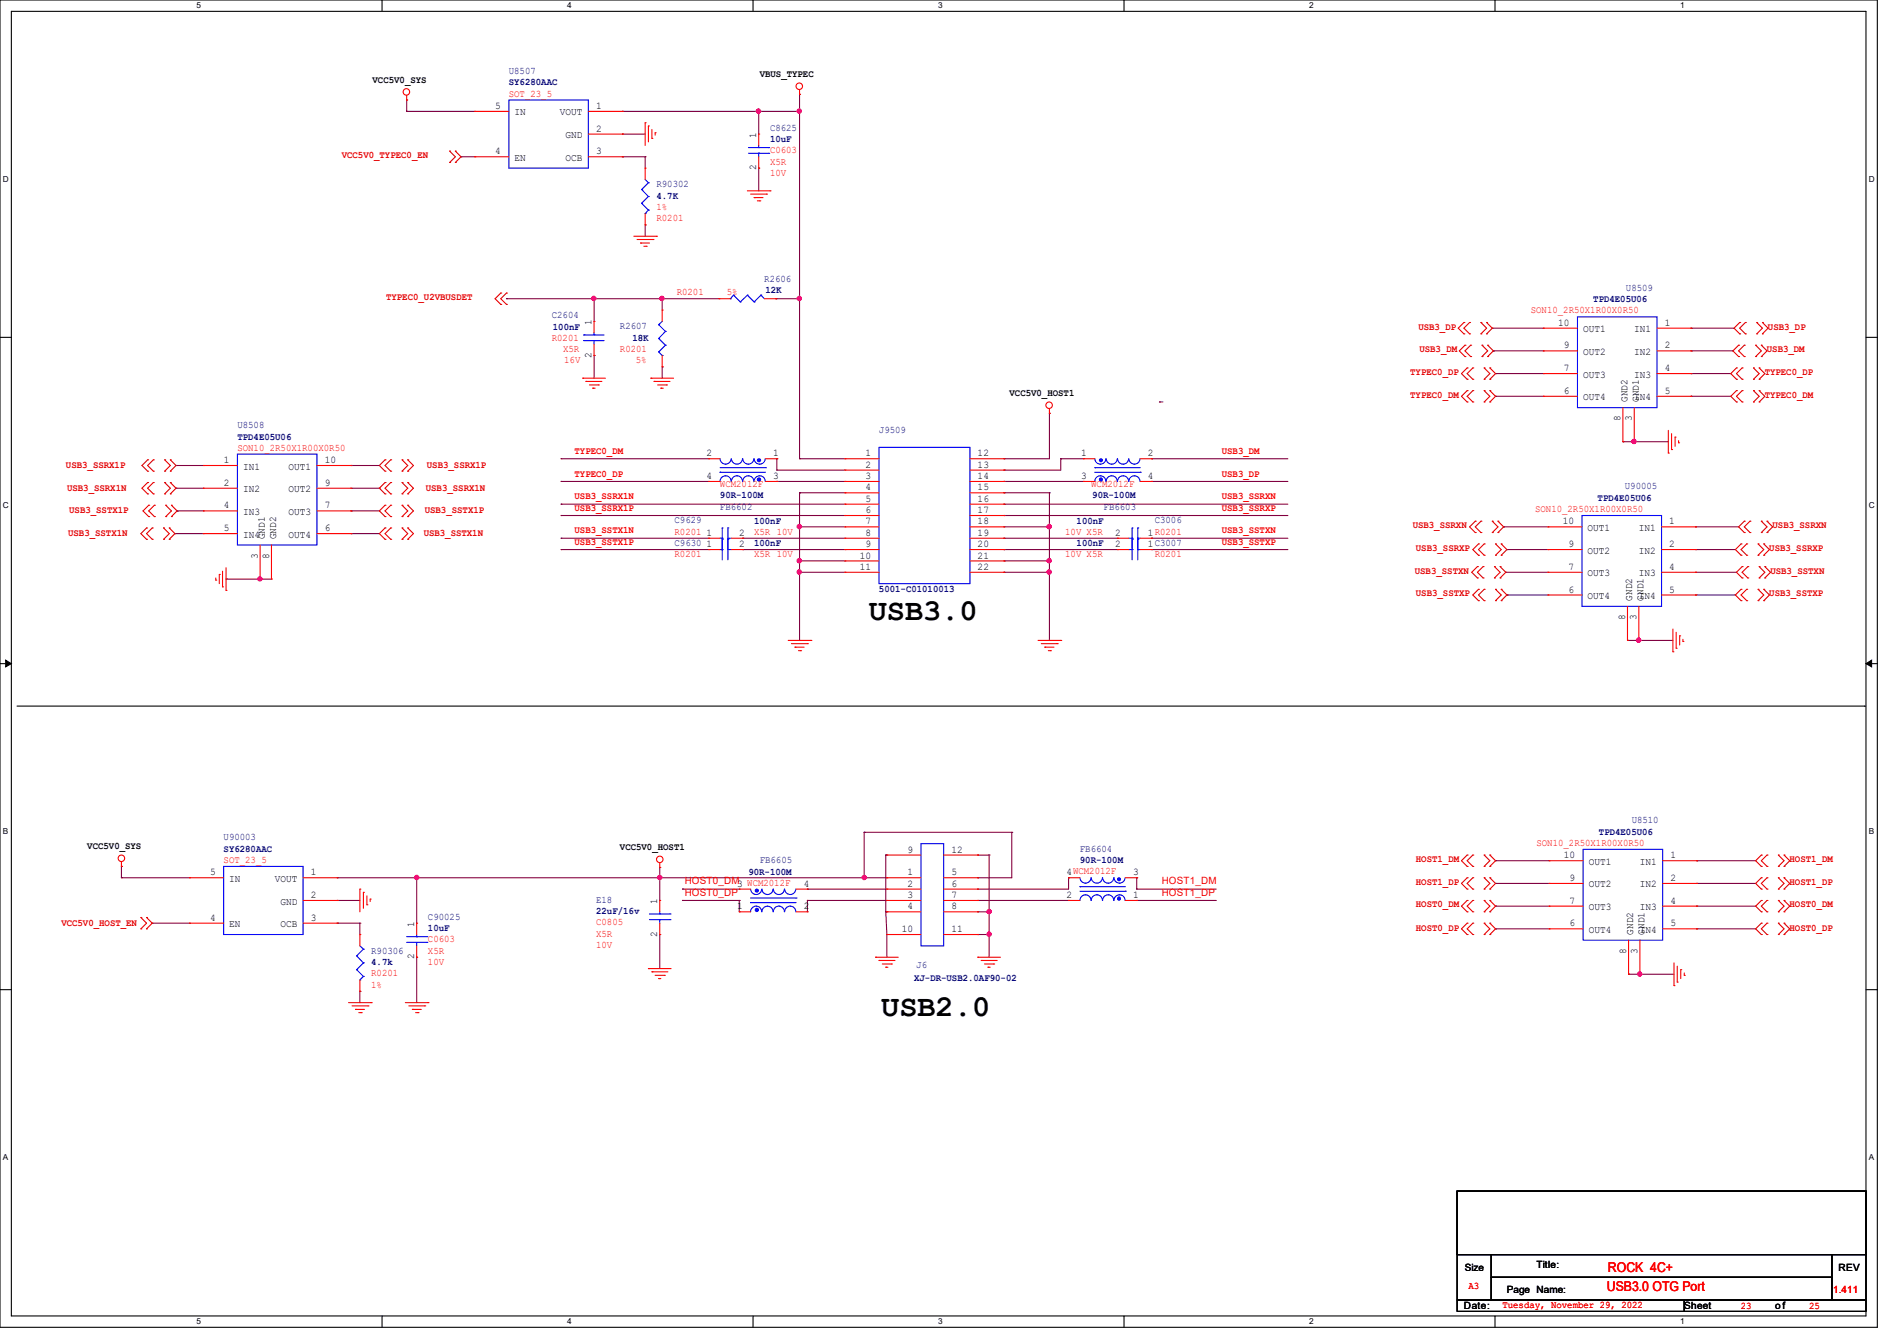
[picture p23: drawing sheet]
<svg xmlns="http://www.w3.org/2000/svg" width="297mm" height="210mm" viewBox="0 0 297 210" stroke-linecap="round" stroke-linejoin="round" font-family="sans-serif">
<defs><g id="words">
<g font-size="4.7">
<text x="136" y="97.1">USB3.0</text>
<text x="138" y="159.2">USB2.0</text>
</g>
<g font-size="2.1" fill="#f00">
<text x="251.6" y="202.1">USB3.0 OTG Port</text>
<text x="251.7" y="199.1">ROCK 4C+</text>
</g>
<g font-size="1.6" fill="#000080">
<text x="79.7" y="11.6">U8507</text>
<text x="79.7" y="13.4">SY6280AAC</text>
<text x="120.6" y="20.4">C8625</text>
<text x="120.6" y="22.3">10uF</text>
<text x="102.8" y="29.3">R90302</text>
<text x="102.8" y="31.2">4.7K</text>
<text x="119.7" y="44.2">R2606</text>
<text x="119.8" y="45.9">12K</text>
<text x="249.4" y="47.3">TPD4E05U06</text>
<text x="254.6" y="45.5">U8509</text>
<text x="86.4" y="49.8">C2604</text>
<text x="86.6" y="51.6">100nF</text>
<text x="97.1" y="51.6">R2607</text>
<text x="99" y="53.4">18K</text>
<text x="37.2" y="67">U8508</text>
<text x="37.2" y="68.8">TPD4E05U06</text>
<text x="137.6" y="67.7">J9509</text>
<text x="254.4" y="76.6">U90005</text>
<text x="105.6" y="82">C9629</text>
<text x="112.7" y="79.8">FB6602</text>
<text x="112.7" y="78.1">90R-100M</text>
<text x="118.1" y="82">100nF</text>
<text x="168.6" y="82">100nF</text>
<text x="171" y="78.1">90R-100M</text>
<text x="172.8" y="79.8">FB6603</text>
<text x="180.8" y="82">C3006</text>
<text x="250.1" y="78.4">TPD4E05U06</text>
<text x="105.6" y="85.5">C9630</text>
<text x="118.1" y="85.6">100nF</text>
<text x="168.6" y="85.6">100nF</text>
<text x="137.6" y="92.7">5001-C01010013</text>
<text x="35" y="131.6">U90003</text>
<text x="250.3" y="130.7">TPD4E05U06</text>
<text x="255.5" y="128.9">U8510</text>
<text x="35" y="133.4">SY6280AAC</text>
<text x="117.2" y="136.9">90R-100M</text>
<text x="118.9" y="135.1">FB6605</text>
<text x="169.1" y="133.4">FB6604</text>
<text x="169.1" y="135.2">90R-100M</text>
<text x="93.3" y="141.4">E18</text>
<text x="93.3" y="143.2">22uF/16v</text>
<text x="58.1" y="149.4">R90306</text>
<text x="67" y="144">C90025</text>
<text x="67" y="145.8">10uF</text>
<text x="58.1" y="151.2">4.7k</text>
<text x="143.1" y="153.6">XJ-DR-USB2.0AF90-02</text>
<text x="143.5" y="151.6">J6</text>
</g>
<g font-size="1.6">
<text x="58.3" y="13">VCC5V0_SYS</text>
<text x="77.5" y="17.1">5</text>
<text x="93.3" y="17.1">1</text>
<text x="118.9" y="12.1">VBUS_TYPEC</text>
<text x="80.6" y="18.1">IN</text>
<text x="87.7" y="18.1">VOUT</text>
<text x="88.6" y="21.6">GND</text>
<text x="93.3" y="20.6">2</text>
<text x="118.4" y="21.6" transform="rotate(-90 118.4 21.6)">1</text>
<text x="77.5" y="24.2">4</text>
<text x="80.6" y="25.2">EN</text>
<text x="88.6" y="25.2">OCB</text>
<text x="93.3" y="24.2">3</text>
<text x="118.4" y="26.7" transform="rotate(-90 118.4 26.7)">2</text>
<text x="92.6" y="50.9" transform="rotate(-90 92.6 50.9)">1</text>
<text x="243.9" y="51">10</text>
<text x="247.8" y="52">OUT1</text>
<text x="255.8" y="52">IN1</text>
<text x="260.6" y="51">1</text>
<text x="92.6" y="56" transform="rotate(-90 92.6 56)">2</text>
<text x="244.8" y="58.1">7</text>
<text x="244.8" y="54.6">9</text>
<text x="247.8" y="59.1">OUT3</text>
<text x="247.8" y="55.6">OUT2</text>
<text x="255.8" y="55.6">IN2</text>
<text x="255.8" y="59.1">IN3</text>
<text x="260.6" y="54.6">2</text>
<text x="260.6" y="58.1">4</text>
<text x="158.1" y="62.1">VCC5V0_HOST1</text>
<text x="244.8" y="61.7">6</text>
<text x="247.8" y="62.7">OUT4</text>
<text x="253.7" y="66" transform="rotate(-90 253.7 66)">8</text>
<text x="254.8" y="63" transform="rotate(-90 254.8 63)">GND2</text>
<text x="255.5" y="66" transform="rotate(-90 255.5 66)">3</text>
<text x="255.8" y="62.7">IN4</text>
<text x="256.6" y="63" transform="rotate(-90 256.6 63)">GND1</text>
<text x="260.6" y="61.7">5</text>
<text x="110.6" y="71.5">2</text>
<text x="121.1" y="71.5">1</text>
<text x="135.5" y="71.5">1</text>
<text x="153.1" y="71.5">12</text>
<text x="169.3" y="71.5">1</text>
<text x="179.7" y="71.5">2</text>
<text x="35" y="72.5">1</text>
<text x="35" y="76.1">2</text>
<text x="38.1" y="73.5">IN1</text>
<text x="38.1" y="77.1">IN2</text>
<text x="45.2" y="77.1">OUT2</text>
<text x="45.2" y="73.5">OUT1</text>
<text x="50.8" y="76.1">9</text>
<text x="50.8" y="72.5">10</text>
<text x="110.6" y="75">4</text>
<text x="121.1" y="75">3</text>
<text x="135.5" y="73.2">2</text>
<text x="135.5" y="75">3</text>
<text x="135.5" y="76.8">4</text>
<text x="153.1" y="73.2">13</text>
<text x="153.1" y="75">14</text>
<text x="153.1" y="76.8">15</text>
<text x="169.3" y="75">3</text>
<text x="179.7" y="75">4</text>
<text x="35" y="79.6">4</text>
<text x="35" y="83.2">5</text>
<text x="38.1" y="80.6">IN3</text>
<text x="45.2" y="80.6">OUT3</text>
<text x="50.8" y="83.2">6</text>
<text x="50.8" y="79.6">7</text>
<text x="110.6" y="83.9">1</text>
<text x="115.7" y="83.9">2</text>
<text x="135.5" y="78.6">5</text>
<text x="135.5" y="80.3">6</text>
<text x="135.5" y="82.1">7</text>
<text x="135.5" y="83.9">8</text>
<text x="153.1" y="78.6">16</text>
<text x="153.1" y="80.3">17</text>
<text x="153.1" y="82.1">18</text>
<text x="153.1" y="83.9">19</text>
<text x="174.6" y="83.9">2</text>
<text x="179.7" y="83.9">1R0201</text>
<text x="244.7" y="82.1">10</text>
<text x="248.6" y="83.1">OUT1</text>
<text x="256.6" y="83.1">IN1</text>
<text x="261.3" y="82.1">1</text>
<text x="38.1" y="84.2">IN4</text>
<text x="40.3" y="87.5" transform="rotate(-90 40.3 87.5)">3</text>
<text x="41.4" y="84.5" transform="rotate(-90 41.4 84.5)">GND1</text>
<text x="42.1" y="87.5" transform="rotate(-90 42.1 87.5)">8</text>
<text x="43.2" y="84.5" transform="rotate(-90 43.2 84.5)">GND2</text>
<text x="45.2" y="84.2">OUT4</text>
<text x="110.6" y="85.7">1</text>
<text x="115.7" y="85.7">2</text>
<text x="134.6" y="87.5">10</text>
<text x="134.6" y="89.2">11</text>
<text x="135.5" y="85.7">9</text>
<text x="153.1" y="85.7">20</text>
<text x="153.1" y="87.5">21</text>
<text x="153.1" y="89.2">22</text>
<text x="174.6" y="85.7">2</text>
<text x="179.7" y="85.7">1C3007</text>
<text x="245.6" y="89.2">7</text>
<text x="245.6" y="85.7">9</text>
<text x="248.6" y="86.7">OUT2</text>
<text x="256.6" y="86.7">IN2</text>
<text x="261.3" y="85.7">2</text>
<text x="261.3" y="89.2">4</text>
<text x="245.6" y="92.8">6</text>
<text x="248.6" y="93.8">OUT4</text>
<text x="248.6" y="90.3">OUT3</text>
<text x="255.5" y="94.1" transform="rotate(-90 255.5 94.1)">GND2</text>
<text x="256.6" y="90.3">IN3</text>
<text x="256.6" y="93.8">IN4</text>
<text x="257.3" y="94.1" transform="rotate(-90 257.3 94.1)">GND1</text>
<text x="261.3" y="92.8">5</text>
<text x="254.4" y="97.1" transform="rotate(-90 254.4 97.1)">8</text>
<text x="256.2" y="97.1" transform="rotate(-90 256.2 97.1)">3</text>
<text x="13.7" y="133">VCC5V0_SYS</text>
<text x="32.9" y="137.1">5</text>
<text x="48.7" y="137.1">1</text>
<text x="97.1" y="133.2">VCC5V0_HOST1</text>
<text x="142.1" y="137.1">1</text>
<text x="142.1" y="133.5">9</text>
<text x="149" y="137.1">5</text>
<text x="149" y="133.5">12</text>
<text x="166.9" y="137.1">4WCM2012F</text>
<text x="177.4" y="137.1">3</text>
<text x="244.8" y="134.4">10</text>
<text x="245.7" y="138">9</text>
<text x="248.7" y="135.4">OUT1</text>
<text x="256.7" y="135.4">IN1</text>
<text x="261.5" y="134.4">1</text>
<text x="261.5" y="138">2</text>
<text x="35.9" y="138.1">IN</text>
<text x="43" y="138.1">VOUT</text>
<text x="43.9" y="141.6">GND</text>
<text x="48.7" y="140.6">2</text>
<text x="102.9" y="141.6" transform="rotate(-90 102.9 141.6)">1</text>
<text x="115.4" y="142.4">1</text>
<text x="125.8" y="142.4">2</text>
<text x="125.8" y="138.9">4</text>
<text x="142.1" y="138.9">2</text>
<text x="142.1" y="140.6">3</text>
<text x="142.1" y="142.4">4</text>
<text x="149" y="138.9">6</text>
<text x="149" y="140.6">7</text>
<text x="149" y="142.4">8</text>
<text x="166.9" y="140.6">2</text>
<text x="177.4" y="140.6">1</text>
<text x="245.7" y="141.5">7</text>
<text x="248.7" y="142.5">OUT3</text>
<text x="248.7" y="139">OUT2</text>
<text x="256.7" y="139">IN2</text>
<text x="256.7" y="142.5">IN3</text>
<text x="261.5" y="141.5">4</text>
<text x="32.9" y="144.2">4</text>
<text x="35.9" y="145.2">EN</text>
<text x="43.9" y="145.2">OCB</text>
<text x="48.7" y="144.2">3</text>
<text x="64.9" y="145.1" transform="rotate(-90 64.9 145.1)">1</text>
<text x="102.9" y="146.7" transform="rotate(-90 102.9 146.7)">2</text>
<text x="141.2" y="146">10</text>
<text x="149" y="146">11</text>
<text x="245.7" y="145.1">6</text>
<text x="248.7" y="146.1">OUT4</text>
<text x="254.6" y="149.4" transform="rotate(-90 254.6 149.4)">8</text>
<text x="255.7" y="146.4" transform="rotate(-90 255.7 146.4)">GND2</text>
<text x="256.4" y="149.4" transform="rotate(-90 256.4 149.4)">3</text>
<text x="256.7" y="146.1">IN4</text>
<text x="257.5" y="146.4" transform="rotate(-90 257.5 146.4)">GND1</text>
<text x="261.5" y="145.1">5</text>
<text x="64.9" y="150.2" transform="rotate(-90 64.9 150.2)">2</text>
<text x="229.4" y="199">Size</text>
<text x="235.9" y="202.5">Page Name:</text>
<text x="240.6" y="198.6">Title:</text>
<text x="287.9" y="199">REV</text>
<text x="229.2" y="205">Date:</text>
<text x="263.7" y="205">Sheet</text>
<text x="277.9" y="205">o f</text>
</g>
<g font-size="1.6" fill="#f00">
<text x="79.7" y="15.1">SOT_23_5</text>
<text x="120.6" y="24">C0603</text>
<text x="120.6" y="25.8">X5R</text>
<text x="120.6" y="27.6">10V</text>
<text x="102.8" y="34.7">R0201</text>
<text x="102.8" y="32.9">1%</text>
<text x="106" y="46.2">R0201</text>
<text x="113.8" y="46.2">5%</text>
<text x="86.4" y="53.3">R0201</text>
<text x="239.7" y="49.1">SON10_2R50X1R00X0R50</text>
<text x="88.2" y="55.1">X5R</text>
<text x="88.3" y="56.9">16V</text>
<text x="97.1" y="55.1">R0201</text>
<text x="99.6" y="56.9">5%</text>
<text x="37.2" y="70.6">SON10_2R50X1R00X0R50</text>
<text x="89.9" y="71.1">TYPEC0_DM</text>
<text x="191.3" y="71.1">USB3_DM</text>
<text x="89.9" y="74.6">TYPEC0_DP</text>
<text x="112.7" y="76.2">WCM2012F</text>
<text x="170.8" y="76.2">WCM2012F</text>
<text x="191.3" y="74.6">USB3_DP</text>
<text x="89.9" y="78.2">USB3_SSRX1N</text>
<text x="89.9" y="80">USB3_SSRX1P</text>
<text x="89.9" y="83.5">USB3_SSTX1N</text>
<text x="105.6" y="83.7">R0201</text>
<text x="118.1" y="83.7">X5R 10V</text>
<text x="166.8" y="83.7">10V X5R</text>
<text x="191.3" y="78.2">USB3_SSRXN</text>
<text x="191.3" y="80">USB3_SSRXP</text>
<text x="191.3" y="83.5">USB3_SSTXN</text>
<text x="240.3" y="80.2">SON10_2R50X1R00X0R50</text>
<text x="89.9" y="85.3">USB3_SSTX1P</text>
<text x="105.6" y="87.3">R0201</text>
<text x="118.1" y="87.3">X5R 10V</text>
<text x="166.8" y="87.3">10V X5R</text>
<text x="180.8" y="87.3">R0201</text>
<text x="191.3" y="85.3">USB3_SSTXP</text>
<text x="35" y="135.1">SOT_23_5</text>
<text x="240.6" y="132.5">SON10_2R50X1R00X0R50</text>
<text x="107.2" y="138.5">HOST0_DM3 WCM2012F</text>
<text x="107.2" y="140.2">HOST0_DP</text>
<text x="181.9" y="138.5">HOST1_DM</text>
<text x="181.9" y="140.2">HOST1_DP</text>
<text x="67" y="147.6">C0603</text>
<text x="67" y="149.4">X5R</text>
<text x="93.3" y="144.9">C0805</text>
<text x="93.3" y="146.7">X5R</text>
<text x="93.3" y="148.5">10V</text>
<text x="58.1" y="152.9">R0201</text>
<text x="58.1" y="154.7">1%</text>
<text x="67" y="151.1">10V</text>
<text x="229.9" y="201.8">A3</text>
<text x="287" y="202.5">1.411</text>
<text x="235.2" y="204.8">Tuesday, November 29, 2022</text>
<text x="272.6" y="205">23</text>
<text x="283.2" y="205">25</text>
</g>
<g font-size="1.6" fill="#d50000">
<text x="53.5" y="24.7">VCC5V0_TYPEC0_EN</text>
<text x="60.4" y="46.9">TYPEC0_U2VBUSDET</text>
<text x="222.1" y="51.6">USB3_DP</text>
<text x="276.8" y="51.6">USB3_DP</text>
<text x="220.8" y="58.7">TYPEC0_DP</text>
<text x="222.2" y="55.2">USB3_DM</text>
<text x="276.3" y="58.7">TYPEC0_DP</text>
<text x="276.6" y="55.2">USB3_DM</text>
<text x="220.8" y="62.3">TYPEC0_DM</text>
<text x="276.3" y="62.3">TYPEC0_DM</text>
<text x="10.3" y="73.3">USB3_SSRX1P</text>
<text x="10.5" y="76.8">USB3_SSRX1N</text>
<text x="66.7" y="76.8">USB3_SSRX1N</text>
<text x="66.8" y="73.3">USB3_SSRX1P</text>
<text x="10.7" y="83.9">USB3_SSTX1N</text>
<text x="10.8" y="80.4">USB3_SSTX1P</text>
<text x="66.3" y="83.9">USB3_SSTX1N</text>
<text x="66.5" y="80.4">USB3_SSTX1P</text>
<text x="221.2" y="82.7">USB3_SSRXN</text>
<text x="277.5" y="82.7">USB3_SSRXN</text>
<text x="221.5" y="89.8">USB3_SSTXN</text>
<text x="221.7" y="86.3">USB3_SSRXP</text>
<text x="277" y="86.3">USB3_SSRXP</text>
<text x="277.2" y="89.8">USB3_SSTXN</text>
<text x="221.7" y="93.4">USB3_SSTXP</text>
<text x="277" y="93.4">USB3_SSTXP</text>
<text x="221.7" y="135">HOST1_DM</text>
<text x="280.2" y="135">HOST1_DM</text>
<text x="221.7" y="138.5">HOST1_DP</text>
<text x="221.7" y="142.1">HOST0_DM</text>
<text x="280.2" y="138.5">HOST1_DP</text>
<text x="280.2" y="142.1">HOST0_DM</text>
<text x="9.6" y="144.9">VCC5V0_HOST_EN</text>
<text x="221.7" y="145.8">HOST0_DP</text>
<text x="280.2" y="145.8">HOST0_DP</text>
</g>
<g font-size="1.3">
<text x="30.8" y="1.3">5</text>
<text x="88.8" y="1.3">4</text>
<text x="146.9" y="1.3">3</text>
<text x="205" y="1.3">2</text>
<text x="263.1" y="1.3">1</text>
<text x=".5" y="28.4">D</text>
<text x="292.6" y="28.4">D</text>
<text x=".5" y="79.5">C</text>
<text x="292.6" y="79.5">C</text>
<text x=".5" y="130.6">B</text>
<text x="292.6" y="130.6">B</text>
<text x=".5" y="181.7">A</text>
<text x="292.6" y="181.7">A</text>
<text x="30.8" y="207.4">5</text>
<text x="88.8" y="207.4">4</text>
<text x="146.9" y="207.4">3</text>
<text x="205" y="207.4">2</text>
<text x="263.1" y="207.4">1</text>
</g>
</g></defs>
<path d="M0 0h293.9v207.9h-293.9zM1.8 1.8h290.3v204.3h-290.3z" fill="none" stroke="#000" stroke-width=".17"/>
<g fill="#fff">
<path d="M30.8 .2h.7v1.4h-.7z"/>
<path d="M30.8 206.2h.7v1.4h-.7z"/>
</g>
<path d="M59.8 0v1.8M59.8 206.1v1.8" fill="none" stroke="#000" stroke-width=".17"/>
<g fill="#fff">
<path d="M88.8 .2h.7v1.4h-.7z"/>
<path d="M88.8 206.2h.7v1.4h-.7z"/>
</g>
<path d="M117.9 0v1.8M117.9 206.1v1.8" fill="none" stroke="#000" stroke-width=".17"/>
<g fill="#fff">
<path d="M146.9 .2h.7v1.4h-.7z"/>
<path d="M146.9 206.2h.7v1.4h-.7z"/>
</g>
<path d="M176 0v1.8M176 206.1v1.8" fill="none" stroke="#000" stroke-width=".17"/>
<g fill="#fff">
<path d="M205 .2h.7v1.4h-.7z"/>
<path d="M205 206.2h.7v1.4h-.7z"/>
</g>
<path d="M234.1 0v1.8M234.1 206.1v1.8" fill="none" stroke="#000" stroke-width=".17"/>
<g fill="#fff">
<path d="M263.1 .2h.6v1.4h-.6z"/>
<path d="M263.1 206.2h.6v1.4h-.6z"/>
<path d="M.5 27.3h.9v1.4h-.9z"/>
<path d="M292.6 27.3h.9v1.4h-.9z"/>
<path d="M.5 78.4h.9v1.4h-.9z"/>
<path d="M292.6 78.4h.9v1.4h-.9z"/>
</g>
<path d="M0 52.8h1.8M292.1 52.8h1.8" fill="none" stroke="#000" stroke-width=".17"/>
<g fill="#fff">
<path d="M.5 129.5h.8v1.4h-.8z"/>
<path d="M292.6 129.5h.8v1.4h-.8z"/>
</g>
<path d="M0 103.9h1.8M292.1 103.9h1.8" fill="none" stroke="#000" stroke-width=".17"/>
<path d="M.9 103.4l.9 .5-.9 .5zM292.1 103.9l.9-.5v1z" fill="#000" stroke="#000" stroke-width=".16"/>
<g fill="#fff">
<path d="M.5 180.5h.8v1.4h-.8z"/>
<path d="M292.6 180.5h.8v1.4h-.8z"/>
</g>
<path d="M2.7 110.6h289.2M291.9 110.6h.1M0 155h1.8M292.1 155h1.8M228.1 186.5h64v10h-64zM228.1 196.5h5.4v7.1h-5.4zM233.5 196.5h53.3v3.5h-53.3zM286.8 196.5h5.3v7.1h-5.3zM228.1 203.6h35.6v1.8h-35.6zM233.5 200h53.3v3.6h-53.3zM263.7 203.6h28.4v1.8h-28.4z" fill="none" stroke="#000" stroke-width=".17"/>
<g fill="none" stroke="#800040" stroke-width=".17">
<path d="M63.7 17.4h.1M63.7 15.7h.1M63.7 17.4h10.6M63.7 15.7v1.7M97.5 17.4h.1M97.5 17.4h27.7M118.8 17.4h.1M118.8 17.4v3.6M125.2 14.8h.1M125.2 17.4h.1M125.2 14.8v57M72.2 24.6h.1"/>
<path d="M72.2 24.6h2.1M97.5 21h.1M97.5 24.6h.1M97.5 24.6h3.5M97.5 21h3.5M101 24.6h.1M101 35.2h.1M101 24.6v1.7M101 35.2v1.8M118.8 26.3h.1M118.8 26.3v3.6M79.3 46.8h.1"/>
<path d="M79.3 46.8h33.3M93 55.7h.1M93 46.8h.1M93 46.8v3.5M93 55.7v3.5M103.7 46.8h.1M103.7 57.4h.1M103.7 46.8v1.8M103.7 57.4v1.8M121.5 46.8h.1M121.5 46.8h3.7M125.2 46.8h.1"/>
<path d="M233.6 51.4h.1M233.6 51.4h8M233.8 54.9h.1M233.8 54.9h7.8M234.1 58.5h.1M234.1 58.5h7.5M264.8 54.9h.1M264.8 51.4h.1M264.8 58.5h.1M264.8 54.9h6.5M264.8 51.4h6.7M264.8 58.5h6.2"/>
<path d="M27.6 76.5h.1M27.6 72.9h.1M27.6 76.5h4.2M27.6 72.9h4.2M54.9 72.9h.1M54.9 76.5h4.5M54.9 72.9h4.5M59.4 76.5h.1M87.8 71.8h.1M87.8 75.4h.1M87.8 79h.1M87.8 71.8h23.2"/>
<path d="M87.8 75.4h23.2M87.8 79h44.5M121.6 75.4h.1M121.6 73.6h.1M121.6 71.8h.1M121.6 75.4h10.7M121.6 73.6h10.7M121.6 71.8v1.8M125.2 71.8h.1M125.2 77.2h.1M125.2 77.2v23.1M125.2 71.8h7.1"/>
<path d="M125.2 77.2h7.1M157.2 71.8h.1M157.2 75.4h.1M157.2 73.6h.1M157.2 77.2h.1M157.2 79h.1M157.2 75.4h12.4M157.2 77.2h7.1M157.2 79h44.4M164.3 64.7h.1M164.3 77.2h.1M164.3 64.7v7.1h-7.1"/>
<path d="M164.3 77.2v23.1M166.1 71.8h.1M166.1 71.8h3.5M166.1 71.8v1.8h-8.9M180.3 71.8h.1M180.3 75.4h.1M180.3 71.8h21.3M180.3 75.4h21.3M181.5 62.9h.1M181.5 62.9h.6M234.1 62.1h.1M234.1 62.1h7.5"/>
<path d="M254.1 69.2h.1M254.1 69.2h7.1M255.9 69.2h.1M264.8 62.1h.1M264.8 62.1h6.2M27.4 83.6h.1M27.4 83.6h4.4M27.7 80h.1M27.7 80h4.1M35.4 90.7h.1M35.4 90.7h7.1M40.7 90.7h.1"/>
<path d="M54.9 80h.1M54.9 83.6h.1M54.9 80h4.5M54.9 83.6h4.5M87.8 80.7h.1M87.8 84.3h.1M87.8 86.1h.1M87.8 86.1h23.2M87.8 80.7h44.5M87.8 84.3h23.2M116.3 84.3h.1M116.3 86.1h.1"/>
<path d="M116.3 86.1h16M116.3 84.3h16M125.2 87.8h.1M125.2 89.6h.1M125.2 82.5h.1M125.2 82.5h7.1M125.2 89.6h7.1M125.2 87.8h7.1M157.2 82.5h.1M157.2 87.8h.1M157.2 89.6h.1M157.2 80.7h.1"/>
<path d="M157.2 84.3h.1M157.2 86.1h.1M157.2 86.1h17.8M157.2 82.5h7.1M157.2 89.6h7.1M157.2 87.8h7.1M157.2 80.7h44.4M157.2 84.3h17.8M164.3 82.5h.1M164.3 87.8h.1M164.3 89.6h.1M180.3 86.1h.1"/>
<path d="M180.3 84.3h.1M180.3 86.1h21.3M180.3 84.3h21.3M235.4 82.5h.1M235.4 82.5h7M235.8 89.6h.1M235.8 89.6h6.6M235.9 86.1h.1M235.9 93.2h.1M235.9 86.1h6.5M235.9 93.2h6.5M265.5 86.1h.1"/>
<path d="M265.5 82.5h.1M265.5 89.6h.1M265.5 93.2h.1M265.5 86.1h6.2M265.5 82.5h6.7M265.5 89.6h6.4M265.5 93.2h6.2M254.8 100.3h.1M254.8 100.3h7.1M256.6 100.3h.1M19 137.5h.1M19 135.7h.1"/>
<path d="M19 137.5h10.7M19 135.7v1.8M52.8 137.5h.1M52.8 137.5h86.1M65.2 137.5h.1M65.2 137.5v7.1M103.3 135.8h.1M103.3 137.5h.1M103.3 135.8v5.2M106.8 139.2h.1M106.8 139.2h8.9M126.4 139.2h.1"/>
<path d="M126.4 139.2h12.5M135.3 137.5h.1M135.3 130.3h.1M135.3 130.3v7.2M135.3 130.3h23.1M138.7 133.9h.1M138.7 133.9h.2M138.7 133.9v8.9M153.1 133.9h.1M153.1 137.5h.1M153.1 139.2h.1M153.1 133.9h1.8"/>
<path d="M154.9 133.9h.1M154.9 133.9v16M158.4 130.3h.1M158.4 130.3v7.2h-5.3M167.3 137.5h.1M167.3 137.5v1.7h-14.2M178 139.2h.1M178 137.5h.1M178 139.2h12.4M178 137.5v1.7M234.1 138.3h.1M234.1 134.8h.1"/>
<path d="M234.1 138.3h8.4M234.1 134.8h8.4M265.6 138.3h.1M265.6 134.8h.1M265.6 138.3h9.3M265.6 134.8h9.3M23.8 144.6h.1M23.8 144.6h5.9M52.8 141h.1M52.8 144.6h.1M52.8 144.6h3.5M52.8 141h3.5"/>
<path d="M56.3 144.6h.1M56.3 155.2h.1M56.3 144.6v1.7M56.3 155.2v1.8M65.2 149.9h.1M65.2 149.9v7.1M103.3 146.3h.1M103.3 146.3v5.4M106.8 141h.1M106.8 141h8.9M115.7 141h.1M115.7 141v1.8"/>
<path d="M126.4 141h.1M126.4 141h12.5M126.4 141v1.8M138.7 142.8h.1M138.7 142.8l.2 3.5M138.7 142.8h.2M138.9 146.3h.1M138.9 146.3v3.6M153.1 142.8h.1M153.1 146.3h.1M153.1 141h.1M153.1 141h14.2"/>
<path d="M153.1 142.8h1.8M153.1 146.3h1.8M154.9 142.8h.1M154.9 146.3h.1M178 141h.1M178 141h12.4M234.1 141.9h.1M234.1 145.5h.1M234.1 141.9h8.4M234.1 145.5h8.4M255 152.6h.1M255 152.6h7.1"/>
<path d="M256.8 152.6h.1M265.6 141.9h.1M265.6 145.5h.1M265.6 141.9h9.3M265.6 145.5h9.3"/>
</g>
<g fill="#f0f" stroke="#f0f" stroke-width=".17">
<circle cx="255.8" cy="69.1" r=".34"/>
<circle cx="256.7" cy="152.5" r=".34"/>
<circle cx="125.1" cy="46.7" r=".34"/>
<circle cx="103.6" cy="46.7" r=".34"/>
<circle cx="93" cy="46.7" r=".34"/>
<circle cx="125.1" cy="82.5" r=".34"/>
<circle cx="125.1" cy="87.8" r=".34"/>
<circle cx="125.1" cy="89.6" r=".34"/>
<circle cx="164.3" cy="82.5" r=".34"/>
<circle cx="164.3" cy="87.8" r=".34"/>
<circle cx="164.3" cy="89.6" r=".34"/>
<circle cx="118.7" cy="17.4" r=".34"/>
<circle cx="125.1" cy="17.4" r=".34"/>
<circle cx="40.7" cy="90.7" r=".33"/>
<circle cx="154.9" cy="146.3" r=".34"/>
<circle cx="154.9" cy="142.7" r=".34"/>
<circle cx="135.3" cy="137.4" r=".34"/>
<circle cx="256.5" cy="100.2" r=".34"/>
<circle cx="103.3" cy="137.4" r=".34"/>
<circle cx="65.2" cy="137.4" r=".34"/>
</g>
<g fill="none" stroke="#f00" stroke-width=".17">
<path d="M63.7 15.7h.1M63.7 14.9v.8M74.3 17.4h.1M74.3 17.4h5.4M92.1 17.4h5.4M97.5 17.4h.1M101 19.2h.1M101 19.2v3.6M101.5 19.7h.1M101.5 19.7v2.5M125.2 14.8h.1M125.2 14.1v.7"/>
<path d="M74.3 24.6h.1M74.3 24.6h5.4M92.1 24.6h5.4M92.1 21h5.4M97.5 24.6h.1M97.5 21h.1M99.2 37h3.6M99.7 37.5h2.5M100.3 38.1h.1M100.3 38.1h1.4M100.8 38.6h.4M101 26.3h.1"/>
<path d="M101 35.2h.1M101 26.3v1.8M101 33.4v1.8M101.2 38.6h.1M102.1 21.7h.1M102.1 20.3v1.4M102.2 37.5h.1M102.6 20.8h.1M102.6 20.8v.4M102.8 37h.1M117 29.9h3.6M117.5 30.4h2.5"/>
<path d="M118.1 30.9h.1M118.1 30.9h1.4M118.6 31.5h.4M118.8 21h.1M118.8 26.3h.1M118.8 21v1.8M118.8 24.6v1.7M119 31.5h.1M120 30.4h.1M120.6 29.9h.1M91.2 59.2h.1M91.2 59.2h3.6"/>
<path d="M91.7 59.7h.1M91.7 59.7h2.5M93 50.3h.1M93 55.7h.1M93 50.3v1.8M93 53.9v1.8M101.9 59.2h.1M101.9 59.2h3.6M102.4 59.7h.1M102.4 59.7h2.5M103.7 48.6h.1M103.7 57.4h.1"/>
<path d="M103.7 48.6v1.7M103.7 55.7v1.7M112.6 46.8h.1M112.6 46.8h1.7M119.7 46.8h1.8M121.5 46.8h.1M241.6 58.5h.1M241.6 54.9h.1M241.6 51.4h.1M241.6 51.4h5.4M241.6 54.9h5.4M241.6 58.5h5.4"/>
<path d="M259.4 51.4h5.4M259.4 54.9h5.4M259.4 58.5h5.4M264.8 51.4h.1M264.8 54.9h.1M264.8 58.5h.1M31.8 72.9h.1M31.8 76.5h.1M31.8 72.9h5.4M31.8 76.5h5.4M49.6 72.9h5.3M49.6 76.5h5.3"/>
<path d="M54.9 76.5h.1M54.9 72.9h.1M92.3 60.3h1.4M92.8 60.8h.1M92.8 60.8h.4M93.7 60.3h.1M103 60.3h1.4M103.5 60.8h.1M103.5 60.8h.3M104.4 60.3h.1M111 71.8h.1M111 75.4h.1"/>
<path d="M111 71.8h1.7M111 75.4h1.7M119.8 71.8h1.8M119.8 75.4h1.8M121.6 71.8h.1M121.6 75.4h.1M132.3 71.8h.1M132.3 73.6h.1M132.3 75.4h.1M132.3 77.2h.1M132.3 79h.1M132.3 71.8h5.3"/>
<path d="M132.3 75.4h5.3M132.3 73.6h5.3M132.3 77.2h5.3M132.3 79h5.3M151.8 71.8h5.4M151.8 75.4h5.4M151.8 73.6h5.4M151.8 77.2h5.4M151.8 79h5.4M157.2 71.8h.1M157.2 73.6h.1M157.2 75.4h.1"/>
<path d="M157.2 77.2h.1M157.2 79h.1M164.3 64.7h.1M164.3 64v.7M169.6 71.8h.1M169.6 75.4h.1M169.6 71.8h1.8M169.6 75.4h1.8M178.5 71.8h1.8M178.5 75.4h1.8M180.3 71.8h.1M180.3 75.4h.1"/>
<path d="M241.6 62.1h.1M241.6 62.1h5.4M254.1 69.2h.1M254.1 63.8v5.4M255.9 69.2h.1M255.9 63.8v5.4M259.4 62.1h5.4M261.2 71h.1M261.2 67.4v3.6M261.7 70.4h.1M261.7 67.9v2.5M262.3 68.5h.1"/>
<path d="M262.3 68.5v1.4M262.8 69.3h.1M262.8 69v.3M264.8 62.1h.1M31.8 80h.1M31.8 83.6h.1M31.8 80h5.4M31.8 83.6h5.4M33.8 90.8h.1M33.8 90.5v.3M34.3 90h.1M34.3 90v1.4"/>
<path d="M34.8 91.9h.1M34.8 89.5v2.4M35.4 92.5h.1M35.4 88.9v3.6M40.7 90.7h.1M40.7 85.3v5.4M42.5 90.7h.1M42.5 85.3v5.4M49.6 80h5.3M49.6 83.6h5.3M54.9 83.6h.1M54.9 80h.1"/>
<path d="M111 86.1h.1M111 84.3h.1M111 86.1h1.7M111 84.3h1.7M114.5 86.1h1.8M114.5 84.3h1.8M116.3 86.1h.1M116.3 84.3h.1M132.3 80.7h.1M132.3 82.5h.1M132.3 84.3h.1M132.3 86.1h.1"/>
<path d="M132.3 87.8h.1M132.3 89.6h.1M132.3 86.1h5.3M132.3 82.5h5.3M132.3 89.6h5.3M132.3 84.3h5.3M132.3 80.7h5.3M132.3 87.8h5.3M151.8 86.1h5.4M151.8 82.5h5.4M151.8 89.6h5.4M151.8 84.3h5.4"/>
<path d="M151.8 80.7h5.4M151.8 87.8h5.4M157.2 80.7h.1M157.2 82.5h.1M157.2 84.3h.1M157.2 86.1h.1M157.2 87.8h.1M157.2 89.6h.1M175 86.1h.1M175 84.3h.1M175 86.1h1.7M175 84.3h1.7"/>
<path d="M178.5 86.1h1.8M178.5 84.3h1.8M180.3 86.1h.1M180.3 84.3h.1M242.4 93.2h.1M242.4 89.6h.1M242.4 86.1h.1M242.4 82.5h.1M242.4 86.1h5.3M242.4 82.5h5.3M242.4 89.6h5.3M242.4 93.2h5.3"/>
<path d="M254.8 95v5.3M256.6 95v5.3M260.1 86.1h5.4M260.1 82.5h5.4M260.1 89.6h5.4M260.1 93.2h5.4M261.9 98.5v3.6M262.4 99v2.5M263 99.6h.1M263 99.6v1.4M265.5 82.5h.1M265.5 86.1h.1"/>
<path d="M265.5 89.6h.1M265.5 93.2h.1M123.4 100.3h3.6M123.9 100.8h2.5M124.5 101.3h.1M124.5 101.3h1.4M125 101.9h.3M125.3 101.9h.1M126.4 100.8h.1M127 100.3h.1M162.5 100.3h3.6M163 100.8h2.5"/>
<path d="M163.6 101.3h.1M163.6 101.3h1.4M164.1 101.9h.4M164.5 101.9h.1M165.5 100.8h.1M166.1 100.3h.1M254.8 100.3h.1M256.6 100.3h.1M261.9 102.1h.1M262.4 101.5h.1M263.5 100.5h.1M263.5 100.1v.4"/>
<path d="M19 135.7h.1M19 135v.7M29.7 137.5h.1M29.7 137.5h5.3M47.5 137.5h5.3M52.8 137.5h.1M56.3 139.2h.1M56.3 139.2v3.6M56.9 139.7h.1M56.9 139.7v2.5M103.3 135.8h.1M103.3 135.1v.7"/>
<path d="M115.7 139.2h.1M115.7 139.2h1.8M124.6 139.2h1.8M126.4 139.2h.1M138.9 137.5h.1M138.9 139.2h.1M138.9 133.9h.1M138.9 137.5h5.3M138.9 139.2h5.3M138.9 133.9h5.3M147.7 137.5h5.4M147.7 139.2h5.4"/>
<path d="M147.7 133.9h5.4M153.1 137.5h.1M153.1 139.2h.1M153.1 133.9h.1M167.3 137.5h.1M167.3 137.5h1.8M176.2 137.5h1.8M178 137.5h.1M242.5 138.3h.1M242.5 134.8h.1M242.5 134.8h5.4M242.5 138.3h5.4"/>
<path d="M260.3 134.8h5.3M260.3 138.3h5.3M265.6 134.8h.1M265.6 138.3h.1M29.7 144.6h.1M29.7 144.6h5.3M47.5 141h5.3M47.5 144.6h5.3M52.8 144.6h.1M52.8 141h.1M54.6 157h3.5M55.1 157.5h2.5"/>
<path d="M55.7 158.1h.1M55.7 158.1h1.4M56.2 158.6h.4M56.3 146.3h.1M56.3 155.2h.1M56.3 146.3v1.8M56.3 153.5v1.7M56.6 158.6h.1M57.4 141.7h.1M57.4 140.3v1.4M57.6 157.5h.1M58 140.8h.1"/>
<path d="M58 140.8v.4M58.1 157h.1M63.5 157h3.5M64 157.5h2.5M64.6 158.1h.1M64.6 158.1h1.4M65.1 158.6h.3M65.2 144.6h.1M65.2 149.9h.1M65.2 144.6v1.7M65.2 148.1v1.8M65.4 158.6h.1"/>
<path d="M66.5 157.5h.1M67 157h.1M101.5 151.7h.1M101.5 151.7h3.6M102.1 152.2h.1M102.1 152.2h2.5M102.6 152.7h1.4M103.1 153.2h.1M103.1 153.2h.4M103.3 141h.1M103.3 146.3h.1M103.3 141v1.8"/>
<path d="M103.3 144.6v1.7M104 152.7h.1M115.7 142.8h.1M115.7 142.8h1.8M124.6 142.8h1.8M126.4 142.8h.1M137.1 149.9h.1M137.1 149.9h3.5M137.6 150.4h.1M137.6 150.4h2.5M138.1 151h1.5M138.7 151.5h.1"/>
<path d="M138.7 151.5h.3M138.9 141h.1M138.9 142.8h.1M138.9 146.3h.1M138.9 141h5.3M138.9 142.8h5.3M138.9 146.3h5.3M139.6 151h.1M147.7 141h5.4M147.7 142.8h5.4M147.7 146.3h5.4M153.1 149.9h.1"/>
<path d="M153.1 141h.1M153.1 142.8h.1M153.1 146.3h.1M153.1 149.9h3.5M153.6 150.4h.1M153.6 150.4h2.5M154.1 151h1.5M154.7 151.5h.1M154.7 151.5h.3M155.6 151h.1M167.3 141h.1M167.3 141h1.8"/>
<path d="M176.2 141h1.8M178 141h.1M242.5 145.5h.1M242.5 141.9h.1M242.5 141.9h5.4M242.5 145.5h5.4M255 152.6h.1M255 147.2v5.4M256.8 152.6h.1M256.8 147.2v5.4M260.3 141.9h5.3M260.3 145.5h5.3"/>
<path d="M262.1 154.3h.1M262.1 150.8v3.5M262.6 153.8h.1M262.6 151.3v2.5M263.1 151.8h.1M263.1 151.8v1.4M263.7 152.7h.1M263.7 152.4v.3M265.6 141.9h.1M265.6 145.5h.1"/>
<circle cx="63.6" cy="14.4" r=".51"/>
<circle cx="125.1" cy="13.5" r=".51"/>
<circle cx="164.3" cy="63.5" r=".51"/>
<circle cx="19" cy="134.4" r=".51"/>
<circle cx="103.3" cy="134.6" r=".51"/>
</g>
<g fill="none" stroke="#d50000" stroke-width=".17">
<path d="M70.4 25.4h.1M70.4 23.7h.1M70.4 23.7l.9 .9-.9 .8M71.3 23.7h.1M71.3 25.4h.1M71.3 23.7l.9 .9-.9 .8M78.4 47.7h.1M78.4 45.9h.1M78.4 45.9l-.9 .9 .9 .9M79.3 47.7h.1M79.3 45.9h.1M79.3 45.9l-.9 .9 .9 .9"/>
<path d="M229.2 52.3h.1M229.2 50.5h.1M229.2 50.5l-.9 .9 .9 .9M229.4 55.8h.1M229.4 54.1h.1M229.4 54.1l-.9 .8 .9 .9M229.7 59.4h.1M229.7 57.6h.1M229.7 57.6l-.9 .9 .9 .9M230.1 52.3h.1M230.1 50.5h.1M230.1 50.5l-.9 .9 .9 .9"/>
<path d="M230.3 55.8h.1M230.3 54.1h.1M230.3 54.1l-.9 .8 .9 .9M230.6 59.4h.1M230.6 57.6h.1M230.6 57.6l-.9 .9 .9 .9M231.9 52.3h.1M231.9 50.5h.1M231.9 50.5l.8 .9-.8 .9M232 55.8h.1M232 54.1h.1M232 54.1l.9 .8-.9 .9"/>
<path d="M232.4 59.4h.1M232.4 57.6h.1M232.4 57.6l.9 .9-.9 .9M232.7 50.5h.1M232.7 52.3h.1M232.7 50.5l.9 .9-.9 .9M232.9 54.1h.1M232.9 55.8h.1M232.9 54.1l.9 .8-.9 .9M233.3 57.6h.1M233.3 59.4h.1M233.3 57.6l.8 .9-.8 .9"/>
<path d="M271.9 57.6h.1M271.9 59.4h.1M271.9 57.6l-.9 .9 .9 .9M272.2 54.1h.1M272.2 55.8h.1M272.2 54.1l-.9 .8 .9 .9M272.4 50.5h.1M272.4 52.3h.1M272.4 50.5l-.9 .9 .9 .9M272.8 59.4h.1M272.8 57.6h.1M272.8 57.6l-.9 .9 .9 .9"/>
<path d="M273.1 55.8h.1M273.1 54.1h.1M273.1 54.1l-.9 .8 .9 .9M273.3 52.3h.1M273.3 50.5h.1M273.3 50.5l-.9 .9 .9 .9M274.5 59.4h.1M274.5 57.6h.1M274.5 57.6l.9 .9-.9 .9M274.9 55.8h.1M274.9 54.1h.1M274.9 54.1l.9 .8-.9 .9"/>
<path d="M275 52.3h.1M275 50.5h.1M275 50.5l.9 .9-.9 .9M275.4 59.4h.1M275.4 57.6h.1M275.4 57.6l.9 .9-.9 .9M275.8 55.8h.1M275.8 54.1h.1M275.8 54.1l.8 .8-.8 .9M275.9 52.3h.1M275.9 50.5h.1M275.9 50.5l.9 .9-.9 .9"/>
<path d="M23.1 73.8h.1M23.1 72h.1M23.1 77.3h.1M23.1 75.6h.1M23.1 72l-.9 .9 .9 .9M23.1 75.6l-.9 .9 .9 .8M23.3 79.1h.1M23.3 79.1l-.9 .9 .9 .9M24 73.8h.1M24 72h.1M24 77.3h.1M24 75.6h.1"/>
<path d="M24 75.6l-.9 .9 .9 .8M24 72l-.9 .9 .9 .9M24.2 79.1h.1M24.2 79.1l-.9 .9 .9 .9M25.8 73.8h.1M25.8 72h.1M25.8 77.3h.1M25.8 75.6h.1M25.8 72l.9 .9-.9 .9M25.8 75.6l.9 .9-.9 .8M26 79.1h.1M26 79.1l.8 .9-.8 .9"/>
<path d="M26.7 72h.1M26.7 73.8h.1M26.7 75.6h.1M26.7 77.3h.1M26.7 72l.9 .9-.9 .9M26.7 75.6l.9 .9-.9 .8M26.8 79.1h.1M26.8 79.1l.9 .9-.9 .9M60.3 72h.1M60.3 73.8h.1M60.3 75.6h.1M60.3 77.3h.1"/>
<path d="M60.3 79.1h.1M60.3 72l-.9 .9 .9 .9M60.3 75.6l-.9 .9 .9 .8M60.3 79.1l-.9 .9 .9 .9M61.2 73.8h.1M61.2 72h.1M61.2 77.3h.1M61.2 75.6h.1M61.2 79.1h.1M61.2 72l-.9 .9 .9 .9M61.2 75.6l-.9 .9 .9 .8M61.2 79.1l-.9 .9 .9 .9"/>
<path d="M62.9 73.8h.1M62.9 72h.1M62.9 77.3h.1M62.9 75.6h.1M62.9 79.1h.1M62.9 75.6l.9 .9-.9 .8M62.9 72l.9 .9-.9 .9M62.9 79.1l.9 .9-.9 .9M63.8 73.8h.1M63.8 72h.1M63.8 77.3h.1M63.8 75.6h.1"/>
<path d="M63.8 79.1h.1M63.8 72l.9 .9-.9 .9M63.8 75.6l.9 .9-.9 .8M63.8 79.1l.9 .9-.9 .9M229.7 62.9h.1M229.7 61.2h.1M229.7 61.2l-.9 .9 .9 .8M230.6 62.9h.1M230.6 61.2h.1M230.6 61.2l-.9 .9 .9 .8M232.4 62.9h.1M232.4 61.2h.1"/>
<path d="M232.4 61.2l.9 .9-.9 .8M233.3 61.2h.1M233.3 62.9h.1M233.3 61.2l.8 .9-.8 .8M271.9 61.2h.1M271.9 62.9h.1M271.9 61.2l-.9 .9 .9 .8M272.8 62.9h.1M272.8 61.2h.1M272.8 61.2l-.9 .9 .9 .8M274.5 62.9h.1M274.5 61.2h.1"/>
<path d="M274.5 61.2l.9 .9-.9 .8M275.4 62.9h.1M275.4 61.2h.1M275.4 61.2l.9 .9-.9 .8M22.9 84.5h.1M22.9 82.7h.1M22.9 82.7l-.8 .9 .8 .9M23.3 80.9h.1M23.8 84.5h.1M23.8 82.7h.1M23.8 82.7l-.9 .9 .9 .9M24.2 80.9h.1"/>
<path d="M25.6 84.5h.1M25.6 82.7h.1M25.6 82.7l.9 .9-.9 .9M26 80.9h.1M26.5 82.7h.1M26.5 84.5h.1M26.5 82.7l.9 .9-.9 .9M26.8 80.9h.1M60.3 80.9h.1M60.3 82.7h.1M60.3 84.5h.1M60.3 82.7l-.9 .9 .9 .9"/>
<path d="M61.2 80.9h.1M61.2 84.5h.1M61.2 82.7h.1M61.2 82.7l-.9 .9 .9 .9M62.9 80.9h.1M62.9 84.5h.1M62.9 82.7h.1M62.9 82.7l.9 .9-.9 .9M63.8 80.9h.1M63.8 84.5h.1M63.8 82.7h.1M63.8 82.7l.9 .9-.9 .9"/>
<path d="M231 83.4h.1M231 81.6h.1M231 81.6l-.9 .9 .9 .9M231.3 90.5h.1M231.3 88.7h.1M231.3 88.7l-.9 .9 .9 .9M231.5 87h.1M231.5 85.2h.1M231.5 94.1h.1M231.5 92.3h.1M231.5 92.3l-.9 .9 .9 .9M231.5 85.2l-.9 .9 .9 .9"/>
<path d="M231.9 83.4h.1M231.9 81.6h.1M231.9 81.6l-.9 .9 .9 .9M232.2 90.5h.1M232.2 88.7h.1M232.2 88.7l-.9 .9 .9 .9M232.4 87h.1M232.4 85.2h.1M232.4 94.1h.1M232.4 92.3h.1M232.4 85.2l-.9 .9 .9 .9M232.4 92.3l-.9 .9 .9 .9"/>
<path d="M233.6 83.4h.1M233.6 81.6h.1M233.6 81.6l.9 .9-.9 .9M234 90.5h.1M234 88.7h.1M234 88.7l.9 .9-.9 .9M234.1 87h.1M234.1 85.2h.1M234.1 94.1h.1M234.1 92.3h.1M234.1 92.3l.9 .9-.9 .9M234.1 85.2l.9 .9-.9 .9"/>
<path d="M234.5 81.6h.1M234.5 83.4h.1M234.5 81.6l.9 .9-.9 .9M234.9 88.7h.1M234.9 90.5h.1M234.9 88.7l.9 .9-.9 .9M235 85.2h.1M235 87h.1M235 92.3h.1M235 94.1h.1M235 85.2l.9 .9-.9 .9M235 92.3l.9 .9-.9 .9"/>
<path d="M272.6 85.2h.1M272.6 87h.1M272.6 92.3h.1M272.6 94.1h.1M272.6 85.2l-.9 .9 .9 .9M272.6 92.3l-.9 .9 .9 .9M272.8 88.7h.1M272.8 90.5h.1M272.8 88.7l-.9 .9 .9 .9M273.1 81.6h.1M273.1 83.4h.1M273.1 81.6l-.9 .9 .9 .9"/>
<path d="M273.5 87h.1M273.5 85.2h.1M273.5 94.1h.1M273.5 92.3h.1M273.5 85.2l-.9 .9 .9 .9M273.5 92.3l-.9 .9 .9 .9M273.6 90.5h.1M273.6 88.7h.1M273.6 88.7l-.8 .9 .8 .9M274 83.4h.1M274 81.6h.1M274 81.6l-.9 .9 .9 .9"/>
<path d="M275.3 87h.1M275.3 85.2h.1M275.3 94.1h.1M275.3 92.3h.1M275.3 85.2l.8 .9-.8 .9M275.3 92.3l.8 .9-.8 .9M275.4 90.5h.1M275.4 88.7h.1M275.4 88.7l.9 .9-.9 .9M275.8 83.4h.1M275.8 81.6h.1M275.8 81.6l.8 .9-.8 .9"/>
<path d="M276.1 87h.1M276.1 85.2h.1M276.1 94.1h.1M276.1 92.3h.1M276.1 85.2l.9 .9-.9 .9M276.1 92.3l.9 .9-.9 .9M276.3 90.5h.1M276.3 88.7h.1M276.3 88.7l.9 .9-.9 .9M276.6 83.4h.1M276.6 81.6h.1M276.6 81.6l.9 .9-.9 .9"/>
<path d="M229.7 135.7h.1M229.7 133.9h.1M229.7 139.2h.1M229.7 137.5h.1M229.7 133.9l-.9 .9 .9 .9M229.7 137.5l-.9 .8 .9 .9M230.6 135.7h.1M230.6 133.9h.1M230.6 139.2h.1M230.6 137.5h.1M230.6 137.5l-.9 .8 .9 .9M230.6 133.9l-.9 .9 .9 .9"/>
<path d="M232.4 135.7h.1M232.4 133.9h.1M232.4 139.2h.1M232.4 137.5h.1M232.4 133.9l.9 .9-.9 .9M232.4 137.5l.9 .8-.9 .9M233.3 133.9h.1M233.3 135.7h.1M233.3 137.5h.1M233.3 139.2h.1M233.3 133.9l.8 .9-.8 .9M233.3 137.5l.8 .8-.8 .9"/>
<path d="M275.8 133.9h.1M275.8 135.7h.1M275.8 137.5h.1M275.8 139.2h.1M275.8 133.9l-.9 .9 .9 .9M275.8 137.5l-.9 .8 .9 .9M276.6 135.7h.1M276.6 133.9h.1M276.6 139.2h.1M276.6 137.5h.1M276.6 133.9l-.8 .9 .8 .9M276.6 137.5l-.8 .8 .8 .9"/>
<path d="M278.4 135.7h.1M278.4 133.9h.1M278.4 139.2h.1M278.4 137.5h.1M278.4 137.5l.9 .8-.9 .9M278.4 133.9l.9 .9-.9 .9M279.3 135.7h.1M279.3 133.9h.1M279.3 139.2h.1M279.3 137.5h.1M279.3 133.9l.9 .9-.9 .9M279.3 137.5l.9 .8-.9 .9"/>
<path d="M22.1 145.5h.1M22.1 143.7h.1M22.1 143.7l.8 .9-.8 .9M22.9 143.7h.1M22.9 145.5h.1M22.9 143.7l.9 .9-.9 .9M229.7 142.8h.1M229.7 141h.1M229.7 146.3h.1M229.7 144.6h.1M229.7 141l-.9 .9 .9 .9M229.7 144.6l-.9 .9 .9 .8"/>
<path d="M230.6 142.8h.1M230.6 141h.1M230.6 146.3h.1M230.6 144.6h.1M230.6 141l-.9 .9 .9 .9M230.6 144.6l-.9 .9 .9 .8M232.4 142.8h.1M232.4 141h.1M232.4 146.3h.1M232.4 144.6h.1M232.4 141l.9 .9-.9 .9M232.4 144.6l.9 .9-.9 .8"/>
<path d="M233.3 141h.1M233.3 142.8h.1M233.3 144.6h.1M233.3 146.3h.1M233.3 141l.8 .9-.8 .9M233.3 144.6l.8 .9-.8 .8M275.8 141h.1M275.8 142.8h.1M275.8 144.6h.1M275.8 146.3h.1M275.8 141l-.9 .9 .9 .9M275.8 144.6l-.9 .9 .9 .8"/>
<path d="M276.6 142.8h.1M276.6 141h.1M276.6 146.3h.1M276.6 144.6h.1M276.6 141l-.8 .9 .8 .9M276.6 144.6l-.8 .9 .8 .8M278.4 142.8h.1M278.4 141h.1M278.4 146.3h.1M278.4 144.6h.1M278.4 141l.9 .9-.9 .9M278.4 144.6l.9 .9-.9 .8"/>
<path d="M279.3 142.8h.1M279.3 141h.1M279.3 146.3h.1M279.3 144.6h.1M279.3 141l.9 .9-.9 .9M279.3 144.6l.9 .9-.9 .8"/>
</g>
<g fill="none" stroke="#00f" stroke-width=".17">
<path d="M79.7 15.7h12.4v10.6h-12.4zM100.5 29.7h.1M100.5 31.8h.1M100.5 31.8l1 1.1M100.5 29.7l1 1.1M101 33.4h.1M101 28.1l.5 .5M101.5 28.6h.1M101.5 30.8h.1M101.5 32.9h.1M101.5 28.6l-1 1.1M101.5 30.8l-1 1"/>
<path d="M101.5 32.9l-.5 .5M117.2 24h3.2M117.2 23.1h3.2M118.8 23.1h.1M118.8 24h.1M118.8 22.8v.3M118.8 24v.6M120.4 24h.1M120.4 23.1h.1M91.4 53.3h.1M91.4 52.5h.1M91.4 53.3h3.2"/>
<path d="M91.4 52.5h3.2M93 52.5h.1M93 53.3h.1M93 52.1v.4M93 53.3v.6M103.1 50.8h.1M103.1 53h.1M103.1 55.1h.1M103.1 50.8l1.1 1.1M103.1 53l1.1 1.1M103.1 55.1l.6 .6M103.7 55.7h.1"/>
<path d="M103.7 50.3l-.6 .5M104.2 51.9h.1M104.2 54.1h.1M104.2 51.9l-1.1 1.1M104.2 54.1l-1.1 1M114.3 46.8h.1M114.9 46.2h.1M114.9 46.2l1 1.1M114.9 46.2l-.6 .6M115.9 47.3h.1M117 46.2h.1M117 46.2l1.1 1.1"/>
<path d="M117 46.2l-1.1 1.1M118.1 47.3h.1M119.1 46.2h.1M119.1 46.2l.6 .6M119.1 46.2l-1 1.1M247 49.6h12.4v14.2h-12.4zM37.2 71.1h12.4v14.2h-12.4zM112.7 75.4a.87 .87 0 0 1 .9-.9 .87 .87 0 0 1 .9 .9M112.7 71.8a.87 .87 0 0 0 .9 .9 .87 .87 0 0 0 .9-.9M112.7 74h.1M112.7 74h7.1M112.7 73.2h7.1"/>
<path d="M114.5 75.4a.87 .87 0 0 1 .9-.9 .87 .87 0 0 1 .8 .9M114.5 71.8a.87 .87 0 0 0 .9 .9 .87 .87 0 0 0 .8-.9M116.3 75.4a.87 .87 0 0 1 .9-.9 .87 .87 0 0 1 .8 .9M116.3 71.8a.87 .87 0 0 0 .9 .9 .87 .87 0 0 0 .8-.9M118.1 75.4a.87 .87 0 0 1 .8-.9 .87 .87 0 0 1 .9 .9M118.1 71.8a.87 .87 0 0 0 .8 .9 .87 .87 0 0 0 .9-.9M119.8 73.2h.1M137.6 70.1h14.2v21.3h-14.2zM171.4 75.4a.87 .87 0 0 1 .9-.9 .87 .87 0 0 1 .8 .9M171.4 71.8a.87 .87 0 0 0 .9 .9 .87 .87 0 0 0 .8-.9M171.4 73.2h.1M171.4 74h7.1"/>
<path d="M171.4 73.2h7.1M173.2 75.4a.87 .87 0 0 1 .9-.9 .87 .87 0 0 1 .8 .9M173.2 71.8a.87 .87 0 0 0 .9 .9 .87 .87 0 0 0 .8-.9M175 75.4a.87 .87 0 0 1 .8-.9 .87 .87 0 0 1 .9 .9M175 71.8a.87 .87 0 0 0 .8 .9 .87 .87 0 0 0 .9-.9M176.7 75.4a.87 .87 0 0 1 .9-.9 .87 .87 0 0 1 .9 .9M176.7 71.8a.87 .87 0 0 0 .9 .9 .87 .87 0 0 0 .9-.9M178.5 74h.1M112.7 86.1h.4M112.7 84.3h.4M113.1 86.1h.1M113.1 84.5h.1"/>
<path d="M113.1 84.3h.1M113.1 82.7h.1M113.1 82.7v5M114 84.5h.1M114 86.1h.1M114 82.7h.1M114 84.3h.1M114 86.1h.5M114 82.7v5M114 84.3h.5M176.7 86.1h.5M176.7 84.3h.5"/>
<path d="M177.2 84.5h.1M177.2 86.1h.1M177.2 82.7h.1M177.2 84.3h.1M177.2 82.7v5M178.1 86.1h.1M178.1 84.5h.1M178.1 84.3h.1M178.1 82.7h.1M178.1 86.1h.4M178.1 82.7v5M178.1 84.3h.4"/>
<path d="M247.7 80.7h12.4v14.3h-12.4zM35 135.7h12.5v10.6h-12.5zM117.5 139.2a.87 .87 0 0 0 .9 .9 .87 .87 0 0 0 .9-.9M119.3 139.2a.87 .87 0 0 0 .9 .9 .87 .87 0 0 0 .8-.9M121.1 139.2a.87 .87 0 0 0 .8 .9 .87 .87 0 0 0 .9-.9M122.9 139.2a.87 .87 0 0 0 .8 .9 .87 .87 0 0 0 .9-.9M144.2 132.1h3.5v16h-3.5zM169.1 137.5a.87 .87 0 0 0 .8 .8 .87 .87 0 0 0 .9-.8M169.1 138.9h.1M169.1 138.9h7.1M169.1 139.6h7.1M170.9 137.5a.87 .87 0 0 0 .8 .8 .87 .87 0 0 0 .9-.8"/>
<path d="M172.6 137.5a.87 .87 0 0 0 .9 .8 .87 .87 0 0 0 .9-.8M174.4 137.5a.87 .87 0 0 0 .9 .8 .87 .87 0 0 0 .8-.8M176.2 139.6h.1M247.9 133h12.4v14.2h-12.4zM55.8 149.7h.1M55.8 151.8h.1M55.8 149.7l1.1 1.1M55.8 151.8l1.1 1.1M56.3 153.5h.1M56.3 148.1l.6 .5M56.9 148.6h.1M56.9 150.8h.1"/>
<path d="M56.9 152.9h.1M56.9 148.6l-1.1 1.1M56.9 150.8l-1.1 1M56.9 152.9l-.6 .6M63.7 147.6h3.1M63.7 146.7h3.1M65.2 146.7h.1M65.2 147.6h.1M65.2 146.3v.4M65.2 147.6v.5M66.8 147.6h.1M66.8 146.7h.1"/>
<path d="M101.7 144h3.2M101.7 143.1h3.2M103.3 143.1h.1M103.3 144h.1M103.3 142.8v.3M103.3 144v.6M104.9 144h.1M104.9 143.1h.1M117.5 142.8a.87 .87 0 0 1 .9-.9 .87 .87 0 0 1 .9 .9M117.5 141.4h.1M117.5 140.6h7.1M117.5 141.4h7.1"/>
<path d="M119.3 142.8a.87 .87 0 0 1 .9-.9 .87 .87 0 0 1 .8 .9M121.1 142.8a.87 .87 0 0 1 .8-.9 .87 .87 0 0 1 .9 .9M122.9 142.8a.87 .87 0 0 1 .8-.9 .87 .87 0 0 1 .9 .9M124.6 140.6h.1M169.1 141a.87 .87 0 0 1 .8-.9 .87 .87 0 0 1 .9 .9M170.9 141a.87 .87 0 0 1 .8-.9 .87 .87 0 0 1 .9 .9M172.6 141a.87 .87 0 0 1 .9-.9 .87 .87 0 0 1 .9 .9M174.4 141a.87 .87 0 0 1 .9-.9 .87 .87 0 0 1 .8 .9"/>
</g>
<g fill="#00f" stroke="#00f" stroke-width=".17">
<circle cx="175.2" cy="140.7" r=".24"/>
<circle cx="175.2" cy="137.7" r=".23"/>
<circle cx="118.8" cy="72.1" r=".24"/>
<circle cx="118.8" cy="75.1" r=".25"/>
<circle cx="118.5" cy="142.5" r=".25"/>
<circle cx="118.5" cy="139.5" r=".24"/>
<circle cx="172.4" cy="72.1" r=".23"/>
<circle cx="172.3" cy="75.1" r=".24"/>
</g>
<use href="#words"/>
</svg>
